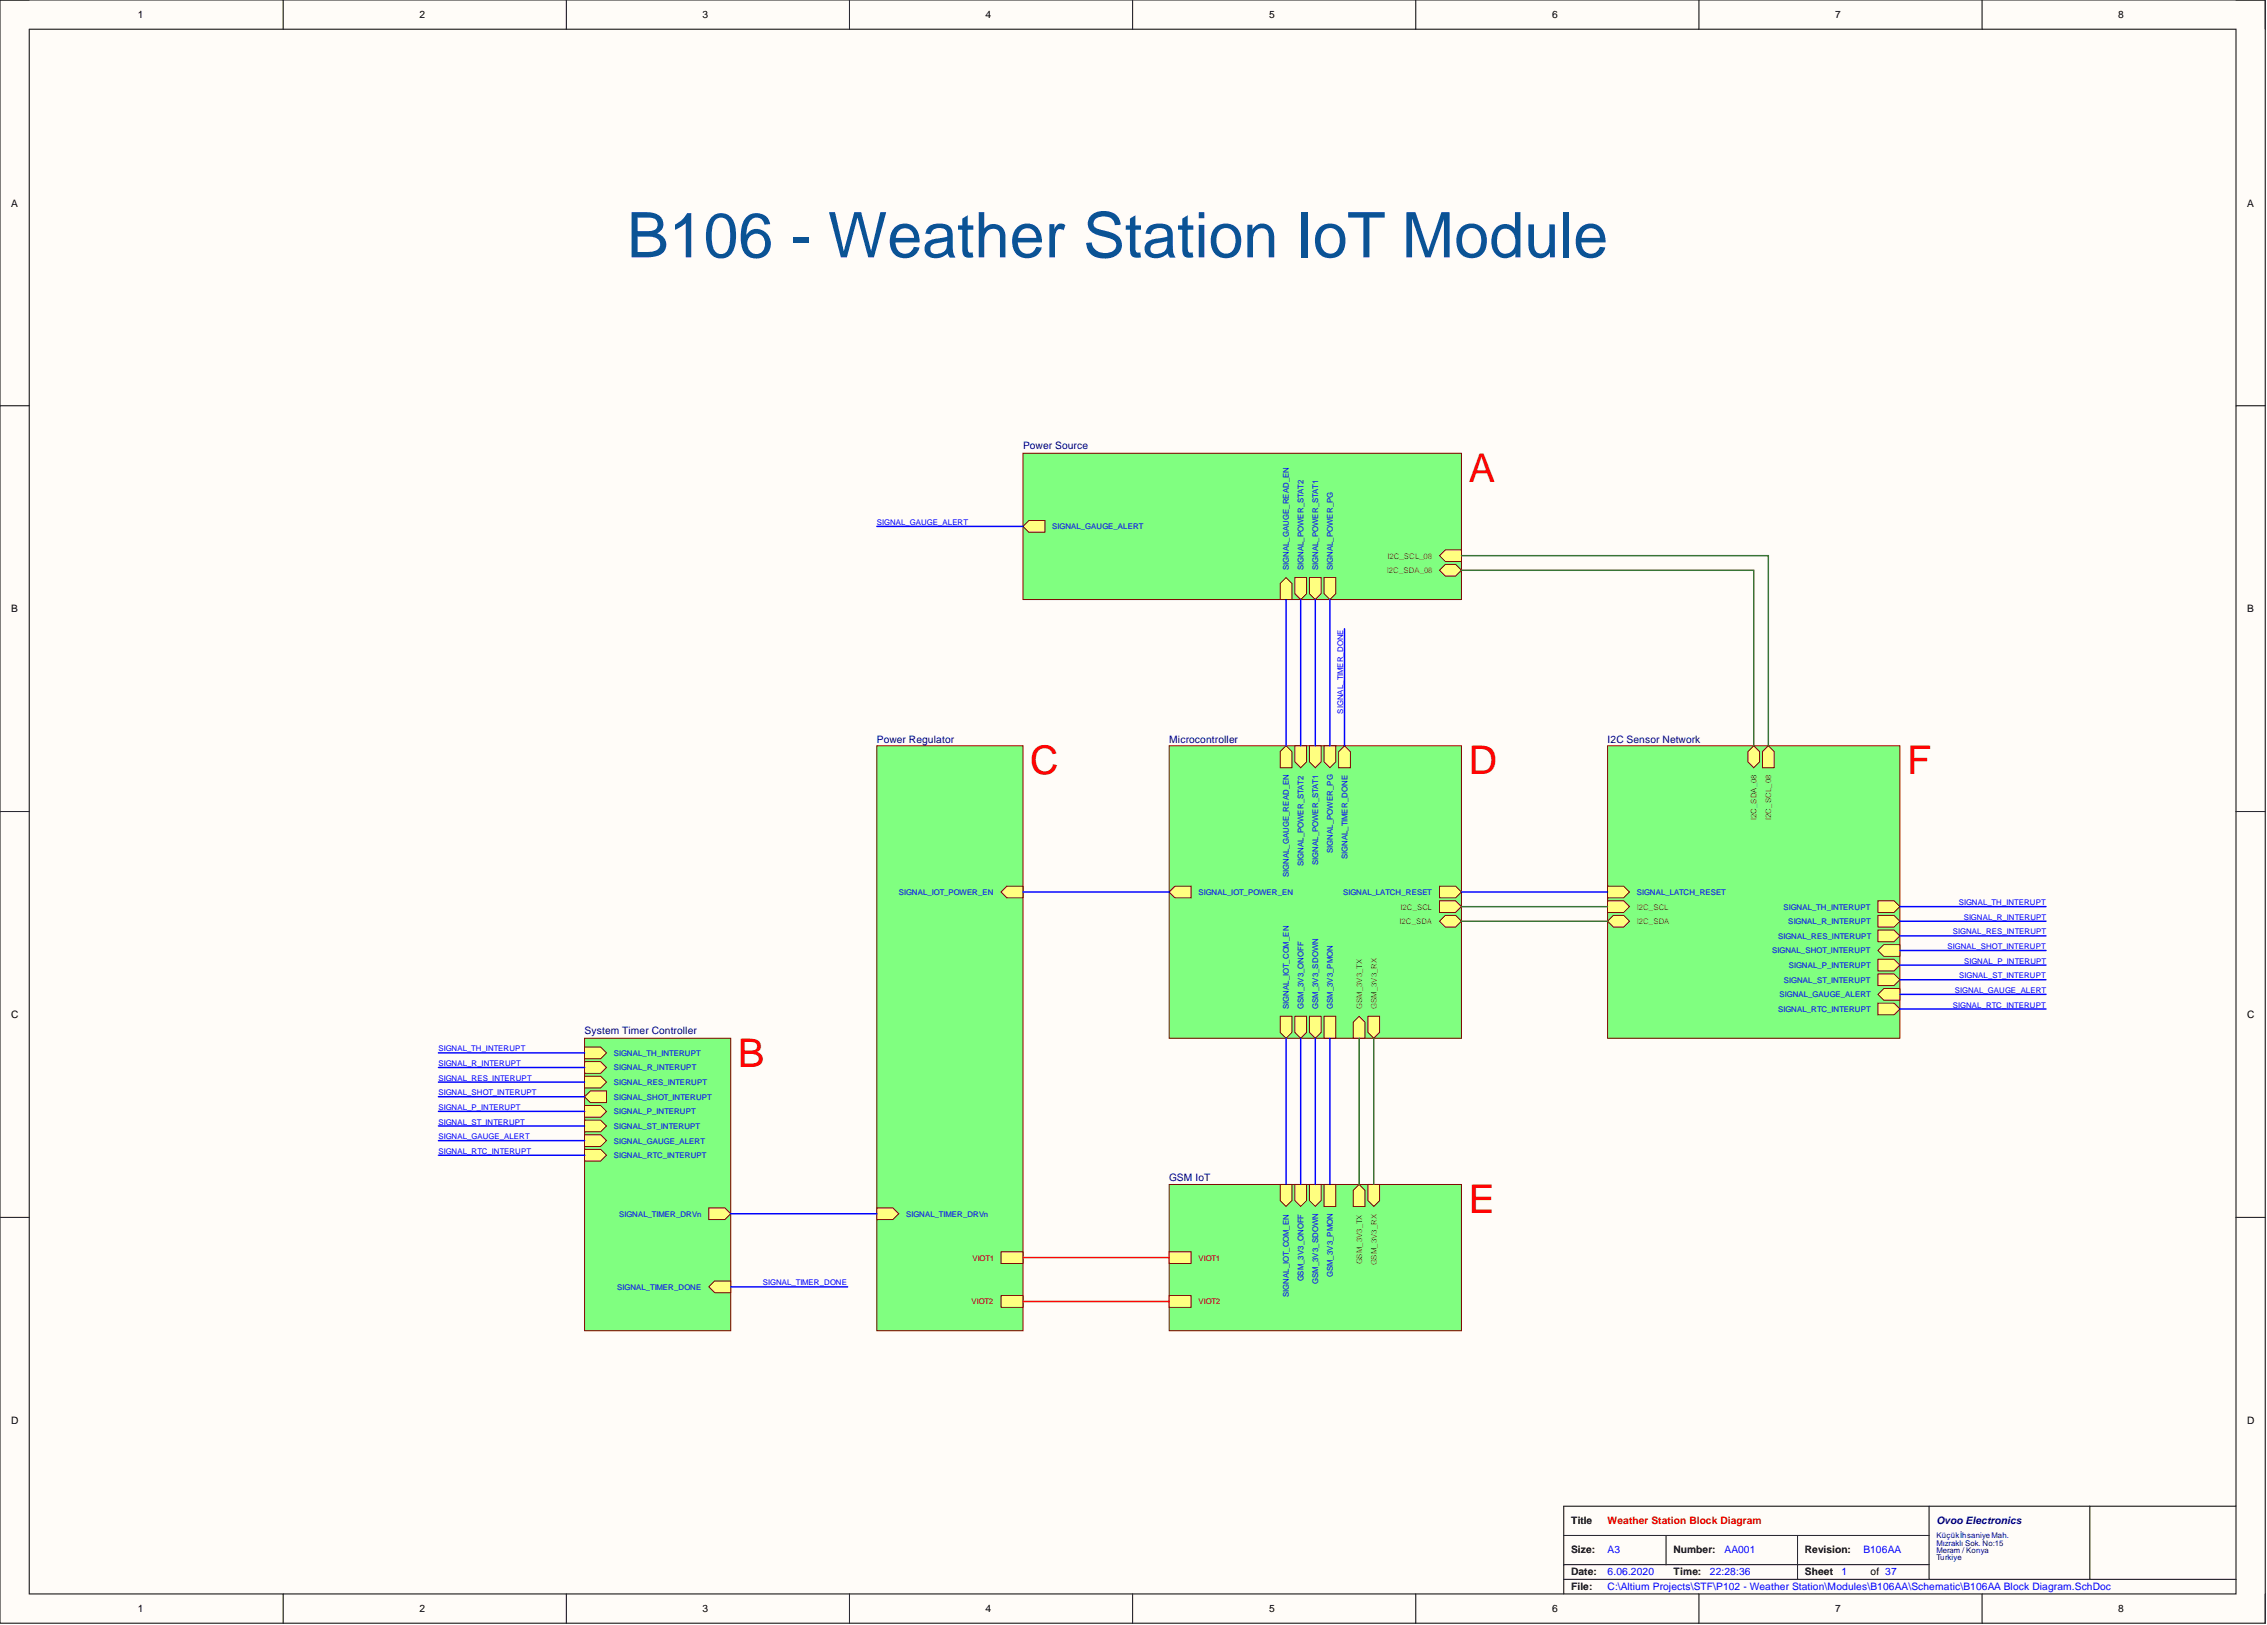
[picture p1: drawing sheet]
<svg xmlns="http://www.w3.org/2000/svg" width="393mm" height="282mm" viewBox="0 0 393 282" stroke-linecap="round" stroke-linejoin="round" font-family="sans-serif">
<defs><g id="words">
<text font-size="10.9" fill="#0b5394" x="108.8" y="44.6">B106 - Weather Station IoT Module</text>
<g font-size="6.8" fill="#f00">
<text x="254.8" y="83.5">A</text>
<text x="178.8" y="134.3">C</text>
<text x="254.8" y="134.3">D</text>
<text x="330.9" y="134.3">F</text>
<text x="128.1" y="185">B</text>
<text x="254.8" y="210.4">E</text>
</g>
<g font-size="1.8">
<text x="23.9" y="3.1">1</text>
<text x="72.8" y="3.1">2</text>
<text x="121.9" y="3.1">3</text>
<text x="171" y="3.1">4</text>
<text x="220.2" y="3.1">5</text>
<text x="269.3" y="3.1">6</text>
<text x="318.4" y="3.1">7</text>
<text x="367.5" y="3.1">8</text>
<text x="1.9" y="35.8">A</text>
<text x="389.9" y="35.8">A</text>
<text x="1.9" y="106.2">B</text>
<text x="389.9" y="106.2">B</text>
<text x="1.9" y="176.6">C</text>
<text x="389.9" y="176.6">C</text>
<text x="1.9" y="247">D</text>
<text x="389.9" y="247">D</text>
<text x="272.6" y="264.4">Title</text>
<text x="272.6" y="269.5">Size:</text>
<text x="290.3" y="269.5">Number:</text>
<text x="313.2" y="269.5">Revision:</text>
<text x="272.6" y="273.3">Date:</text>
<text x="272.6" y="275.8">File:</text>
<text x="290.3" y="273.3">Time:</text>
<text x="313.2" y="273.3">Sheet</text>
<text x="324.6" y="273.3">of 37</text>
<text x="23.9" y="279.6">1</text>
<text x="72.8" y="279.6">2</text>
<text x="121.9" y="279.6">3</text>
<text x="171" y="279.6">4</text>
<text x="220.2" y="279.6">5</text>
<text x="269.3" y="279.6">6</text>
<text x="318.4" y="279.6">7</text>
<text x="367.5" y="279.6">8</text>
</g>
<g font-size="1.8" fill="#000080">
<text x="177.5" y="78">Power Source</text>
<text x="152.1" y="128.9">Power Regulator</text>
<text x="202.9" y="128.9">Microcontroller</text>
<text x="278.9" y="128.9">I2C Sensor Network</text>
<text x="101.4" y="179.4">System Timer Controller</text>
<text x="202.9" y="204.8">GSM IoT</text>
<text x="336" y="264.4">Ovoo Electronics</text>
</g>
<text font-size="1.8" fill="#f00" x="278.9" y="264.4">Weather Station Block Diagram</text>
<g font-size="1.8" fill="#00f">
<text x="278.9" y="269.5">A3</text>
<text x="299.2" y="269.5">AA001</text>
<text x="323.3" y="269.5">B106AA</text>
<text x="278.9" y="273.3">6.06.2020</text>
<text x="278.9" y="275.8">C:\Altium Projects\STF\P102 - Weather Station\Modules\B106AA\Schematic\B106AA Block Diagram.SchDoc</text>
<text x="296.7" y="273.3">22:28:36</text>
<text x="319.5" y="273.3">1</text>
</g>
<g font-size="1.4" fill="#00f">
<text x="152.1" y="91.1">SIGNAL_GAUGE_ALERT</text>
<text x="182.6" y="91.8">SIGNAL_GAUGE_ALERT</text>
<text x="223.7" y="98.9" transform="rotate(-90 223.7 98.9)">SIGNAL_GAUGE_READ_EN</text>
<text x="226.2" y="98.9" transform="rotate(-90 226.2 98.9)">SIGNAL_POWER_STAT2</text>
<text x="228.7" y="98.9" transform="rotate(-90 228.7 98.9)">SIGNAL_POWER_STAT1</text>
<text x="231.3" y="98.9" transform="rotate(-90 231.3 98.9)">SIGNAL_POWER_PG</text>
<text x="233" y="123.8" transform="rotate(-90 233 123.8)">SIGNAL_TIMER_DONE</text>
<text x="231.3" y="148" transform="rotate(-90 231.3 148)">SIGNAL_POWER_PG</text>
<text x="233.8" y="149.1" transform="rotate(-90 233.8 149.1)">SIGNAL_TIMER_DONE</text>
<text x="155.9" y="155.2">SIGNAL_IOT_POWER_EN</text>
<text x="207.9" y="155.2">SIGNAL_IOT_POWER_EN</text>
<text x="223.7" y="152.2" transform="rotate(-90 223.7 152.2)">SIGNAL_GAUGE_READ_EN</text>
<text x="226.2" y="150.2" transform="rotate(-90 226.2 150.2)">SIGNAL_POWER_STAT2</text>
<text x="228.7" y="150.1" transform="rotate(-90 228.7 150.1)">SIGNAL_POWER_STAT1</text>
<text x="233" y="155.2">SIGNAL_LATCH_RESET</text>
<text x="284" y="155.2">SIGNAL_LATCH_RESET</text>
<text x="309.4" y="157.8">SIGNAL_TH_INTERUPT</text>
<text x="310.3" y="160.3">SIGNAL_R_INTERUPT</text>
<text x="339.9" y="157">SIGNAL_TH_INTERUPT</text>
<text x="340.7" y="159.5">SIGNAL_R_INTERUPT</text>
<text x="307.5" y="165.4">SIGNAL_SHOT_INTERUPT</text>
<text x="308.5" y="162.8">SIGNAL_RES_INTERUPT</text>
<text x="310.4" y="167.9">SIGNAL_P_INTERUPT</text>
<text x="337.9" y="164.6">SIGNAL_SHOT_INTERUPT</text>
<text x="338.9" y="162.1">SIGNAL_RES_INTERUPT</text>
<text x="340.8" y="167.2">SIGNAL_P_INTERUPT</text>
<text x="308.8" y="173">SIGNAL_GAUGE_ALERT</text>
<text x="309.5" y="170.5">SIGNAL_ST_INTERUPT</text>
<text x="339.2" y="172.2">SIGNAL_GAUGE_ALERT</text>
<text x="340" y="169.7">SIGNAL_ST_INTERUPT</text>
<text x="223.7" y="175" transform="rotate(-90 223.7 175)">SIGNAL_IOT_COM_EN</text>
<text x="226.2" y="175" transform="rotate(-90 226.2 175)">GSM_3V3_ONOFF</text>
<text x="228.7" y="175" transform="rotate(-90 228.7 175)">GSM_3V3_SDOWN</text>
<text x="231.3" y="175" transform="rotate(-90 231.3 175)">GSM_3V3_PMON</text>
<text x="308.5" y="175.5">SIGNAL_RTC_INTERUPT</text>
<text x="338.9" y="174.8">SIGNAL_RTC_INTERUPT</text>
<text x="76.1" y="182.4">SIGNAL_TH_INTERUPT</text>
<text x="76.1" y="184.9">SIGNAL_R_INTERUPT</text>
<text x="106.5" y="183.1">SIGNAL_TH_INTERUPT</text>
<text x="106.5" y="185.7">SIGNAL_R_INTERUPT</text>
<text x="76.1" y="187.4">SIGNAL_RES_INTERUPT</text>
<text x="76.1" y="190">SIGNAL_SHOT_INTERUPT</text>
<text x="106.5" y="188.2">SIGNAL_RES_INTERUPT</text>
<text x="106.5" y="190.7">SIGNAL_SHOT_INTERUPT</text>
<text x="76.1" y="192.5">SIGNAL_P_INTERUPT</text>
<text x="76.1" y="195.1">SIGNAL_ST_INTERUPT</text>
<text x="76.1" y="197.6">SIGNAL_GAUGE_ALERT</text>
<text x="106.5" y="195.8">SIGNAL_ST_INTERUPT</text>
<text x="106.5" y="193.3">SIGNAL_P_INTERUPT</text>
<text x="76.1" y="200.1">SIGNAL_RTC_INTERUPT</text>
<text x="106.5" y="198.4">SIGNAL_GAUGE_ALERT</text>
<text x="106.5" y="200.9">SIGNAL_RTC_INTERUPT</text>
<text x="107.4" y="211">SIGNAL_TIMER_DRVn</text>
<text x="157.2" y="211">SIGNAL_TIMER_DRVn</text>
<text x="231.3" y="221.5" transform="rotate(-90 231.3 221.5)">GSM_3V3_PMON</text>
<text x="107.1" y="223.7">SIGNAL_TIMER_DONE</text>
<text x="132.4" y="223">SIGNAL_TIMER_DONE</text>
<text x="223.7" y="225" transform="rotate(-90 223.7 225)">SIGNAL_IOT_COM_EN</text>
<text x="226.2" y="222.3" transform="rotate(-90 226.2 222.3)">GSM_3V3_ONOFF</text>
<text x="228.7" y="222.7" transform="rotate(-90 228.7 222.7)">GSM_3V3_SDOWN</text>
</g>
<g font-size="1.4" fill="#38761d">
<text x="240.6" y="99.4">I2C_SDA_08</text>
<text x="240.7" y="96.9">I2C_SCL_08</text>
<text x="304.8" y="142.3" transform="rotate(-90 304.8 142.3)">I2C_SDA_08</text>
<text x="307.3" y="142.2" transform="rotate(-90 307.3 142.2)">I2C_SCL_08</text>
<text x="242.8" y="160.3">I2C_SDA</text>
<text x="243" y="157.8">I2C_SCL</text>
<text x="284" y="160.3">I2C_SDA</text>
<text x="284" y="157.8">I2C_SCL</text>
<text x="236.3" y="175" transform="rotate(-90 236.3 175)">GSM_3V3_TX</text>
<text x="238.9" y="175" transform="rotate(-90 238.9 175)">GSM_3V3_RX</text>
<text x="236.3" y="219.3" transform="rotate(-90 236.3 219.3)">GSM_3V3_TX</text>
<text x="238.9" y="219.5" transform="rotate(-90 238.9 219.5)">GSM_3V3_RX</text>
</g>
<g font-size="1.4" fill="#f00">
<text x="168.7" y="218.6">VIOT1</text>
<text x="207.9" y="218.6">VIOT1</text>
<text x="168.5" y="226.3">VIOT2</text>
<text x="207.9" y="226.3">VIOT2</text>
</g>
<g font-size="1.4" fill="#000080">
<text x="336" y="266.8">Küçükİhsaniye Mah.</text>
<text x="336" y="268.1">Mızraklı Sok. No:15</text>
<text x="336" y="269.4">Meram / Konya</text>
<text x="336" y="270.6">Turkiye</text>
</g>
</g></defs>
<path d="M0 0h393v281.6h-393z" fill-rule="evenodd" fill="#fffcf8"/>
<path d="M0 0h393v281.6h-393z" fill="none" stroke="#000" stroke-width=".17"/>
<path d="M5.1 5.1h382.9v271.4h-382.9z" fill-rule="evenodd" fill="#fffcf8"/>
<g fill="none" stroke="#000" stroke-width=".17">
<path d="M0 0h5.1M49.1 0v5.1M98.3 0v5.1M147.4 0v5.1M196.5 0v5.1M245.7 0v5.1M294.8 0v5.1M343.9 0v5.1M388 0h5v5.1M5.1 5.1h382.9v271.4h-382.9zM0 70.4h5.1M388 70.4h5"/>
<path d="M0 140.8h5.1M388 140.8h5M0 211.2h5.1M388 211.2h5M49.1 276.5v5.1M98.3 276.5v5.1M147.4 276.5v5.1M196.5 276.5v5.1M245.7 276.5v5.1M271.3 266.3h63.4M271.3 273.9h116.7M271.3 271.4h63.4"/>
<path d="M289.1 266.3v5.1M294.8 276.5v5.1M311.9 266.3v7.6M334.7 261.3v12.6M343.9 276.5v5.1M362.6 261.3v12.6M388 261.3h-116.7v15.2M393 276.5v5.1"/>
</g>
<path d="M202.9 129.4h50.7v50.7h-50.7z" fill-rule="evenodd" fill="#80ff80"/>
<path d="M202.9 129.4h50.7v50.7h-50.7z" fill="none" stroke="#800000" stroke-width=".17"/>
<path d="M203.9 153.7h2.8v2h-2.8l-1-1z" fill-rule="evenodd" fill="#ffff80"/>
<path d="M203.9 153.7h2.8v2h-2.8l-1-1z" fill="none" stroke="#800000" stroke-width=".17"/>
<path d="M229.7 176.3h2.1v3.8h-2.1z" fill-rule="evenodd" fill="#ffff80"/>
<path d="M229.7 176.3h2.1v3.8h-2.1z" fill="none" stroke="#800000" stroke-width=".17"/>
<path d="M224.7 176.3h2v2.8l-1 1-1-1z" fill-rule="evenodd" fill="#ffff80"/>
<path d="M224.7 176.3h2v2.8l-1 1-1-1z" fill="none" stroke="#800000" stroke-width=".17"/>
<path d="M222.1 176.3h2.1v2.8l-1.1 1-1-1z" fill-rule="evenodd" fill="#ffff80"/>
<path d="M222.1 176.3h2.1v2.8l-1.1 1-1-1z" fill="none" stroke="#800000" stroke-width=".17"/>
<path d="M227.2 176.3h2v2.8l-1 1-1-1z" fill-rule="evenodd" fill="#ffff80"/>
<path d="M227.2 176.3h2v2.8l-1 1-1-1z" fill="none" stroke="#800000" stroke-width=".17"/>
<path d="M224.7 129.4h2v2.8l-1 1-1-1z" fill-rule="evenodd" fill="#ffff80"/>
<path d="M224.7 129.4h2v2.8l-1 1-1-1z" fill="none" stroke="#800000" stroke-width=".17"/>
<path d="M227.2 129.4h2v2.8l-1 1-1-1z" fill-rule="evenodd" fill="#ffff80"/>
<path d="M227.2 129.4h2v2.8l-1 1-1-1z" fill="none" stroke="#800000" stroke-width=".17"/>
<path d="M229.7 129.4h2.1v2.8l-1 1-1.1-1z" fill-rule="evenodd" fill="#ffff80"/>
<path d="M229.7 129.4h2.1v2.8l-1 1-1.1-1z" fill="none" stroke="#800000" stroke-width=".17"/>
<path d="M249.8 153.7h2.8l1 1-1 1h-2.8z" fill-rule="evenodd" fill="#ffff80"/>
<path d="M249.8 153.7h2.8l1 1-1 1h-2.8z" fill="none" stroke="#800000" stroke-width=".17"/>
<path d="M233.3 129.4l1 1v2.8h-2v-2.8z" fill-rule="evenodd" fill="#ffff80"/>
<path d="M233.3 129.4l1 1v2.8h-2v-2.8z" fill="none" stroke="#800000" stroke-width=".17"/>
<path d="M223.1 129.4l1.1 1v2.8h-2.1v-2.8z" fill-rule="evenodd" fill="#ffff80"/>
<path d="M223.1 129.4l1.1 1v2.8h-2.1v-2.8z" fill="none" stroke="#800000" stroke-width=".17"/>
<path d="M235.8 176.3l1 1v2.8h-2v-2.8z" fill-rule="evenodd" fill="#ffff80"/>
<path d="M235.8 176.3l1 1v2.8h-2v-2.8z" fill="none" stroke="#800000" stroke-width=".17"/>
<path d="M237.3 176.3h2.1v2.8l-1 1-1.1-1z" fill-rule="evenodd" fill="#ffff80"/>
<path d="M237.3 176.3h2.1v2.8l-1 1-1.1-1z" fill="none" stroke="#800000" stroke-width=".17"/>
<path d="M249.8 156.2h2.8l1 1.1-1 1h-2.8z" fill-rule="evenodd" fill="#ffff80"/>
<path d="M249.8 156.2h2.8l1 1.1-1 1h-2.8z" fill="none" stroke="#800000" stroke-width=".17"/>
<path d="M250.8 158.8h1.8l1 1-1 1h-1.8l-1-1z" fill-rule="evenodd" fill="#ffff80"/>
<path d="M250.8 158.8h1.8l1 1-1 1h-1.8l-1-1z" fill="none" stroke="#800000" stroke-width=".17"/>
<path d="M202.9 205.5h50.7v25.3h-50.7z" fill-rule="evenodd" fill="#80ff80"/>
<path d="M202.9 205.5h50.7v25.3h-50.7z" fill="none" stroke="#800000" stroke-width=".17"/>
<path d="M229.7 205.5h2.1v3.8h-2.1z" fill-rule="evenodd" fill="#ffff80"/>
<path d="M229.7 205.5h2.1v3.8h-2.1z" fill="none" stroke="#800000" stroke-width=".17"/>
<path d="M222.1 205.5h2.1v2.7l-1.1 1.1-1-1.1z" fill-rule="evenodd" fill="#ffff80"/>
<path d="M222.1 205.5h2.1v2.7l-1.1 1.1-1-1.1z" fill="none" stroke="#800000" stroke-width=".17"/>
<path d="M224.7 205.5h2v2.7l-1 1.1-1-1.1z" fill-rule="evenodd" fill="#ffff80"/>
<path d="M224.7 205.5h2v2.7l-1 1.1-1-1.1z" fill="none" stroke="#800000" stroke-width=".17"/>
<path d="M227.2 205.5h2v2.7l-1 1.1-1-1.1z" fill-rule="evenodd" fill="#ffff80"/>
<path d="M227.2 205.5h2v2.7l-1 1.1-1-1.1z" fill="none" stroke="#800000" stroke-width=".17"/>
<path d="M202.9 217.1h3.8v2.1h-3.8z" fill-rule="evenodd" fill="#ffff80"/>
<path d="M202.9 217.1h3.8v2.1h-3.8z" fill="none" stroke="#800000" stroke-width=".17"/>
<path d="M202.9 224.7h3.8v2.1h-3.8z" fill-rule="evenodd" fill="#ffff80"/>
<path d="M202.9 224.7h3.8v2.1h-3.8z" fill="none" stroke="#800000" stroke-width=".17"/>
<path d="M235.8 205.5l1 1v2.8h-2v-2.8z" fill-rule="evenodd" fill="#ffff80"/>
<path d="M235.8 205.5l1 1v2.8h-2v-2.8z" fill="none" stroke="#800000" stroke-width=".17"/>
<path d="M237.3 205.5h2.1v2.7l-1 1.1-1.1-1.1z" fill-rule="evenodd" fill="#ffff80"/>
<path d="M237.3 205.5h2.1v2.7l-1 1.1-1.1-1.1z" fill="none" stroke="#800000" stroke-width=".17"/>
<path d="M101.4 180.1h25.4v50.7h-25.4z" fill-rule="evenodd" fill="#80ff80"/>
<path d="M101.4 180.1h25.4v50.7h-25.4z" fill="none" stroke="#800000" stroke-width=".17"/>
<path d="M101.4 196.8h2.8l1 1-1 1.1h-2.8z" fill-rule="evenodd" fill="#ffff80"/>
<path d="M101.4 196.8h2.8l1 1-1 1.1h-2.8z" fill="none" stroke="#800000" stroke-width=".17"/>
<path d="M101.4 194.3h2.8l1 1-1 1h-2.8z" fill-rule="evenodd" fill="#ffff80"/>
<path d="M101.4 194.3h2.8l1 1-1 1h-2.8z" fill="none" stroke="#800000" stroke-width=".17"/>
<path d="M124 222.2h2.8v2h-2.8l-1-1z" fill-rule="evenodd" fill="#ffff80"/>
<path d="M124 222.2h2.8v2h-2.8l-1-1z" fill="none" stroke="#800000" stroke-width=".17"/>
<path d="M101.4 186.7h2.8l1 1-1 1h-2.8z" fill-rule="evenodd" fill="#ffff80"/>
<path d="M101.4 186.7h2.8l1 1-1 1h-2.8z" fill="none" stroke="#800000" stroke-width=".17"/>
<path d="M101.4 181.6h2.8l1 1-1 1h-2.8z" fill-rule="evenodd" fill="#ffff80"/>
<path d="M101.4 181.6h2.8l1 1-1 1h-2.8z" fill="none" stroke="#800000" stroke-width=".17"/>
<path d="M101.4 184.2h2.8l1 1-1 1h-2.8z" fill-rule="evenodd" fill="#ffff80"/>
<path d="M101.4 184.2h2.8l1 1-1 1h-2.8z" fill="none" stroke="#800000" stroke-width=".17"/>
<path d="M101.4 191.8h2.8l1 1-1 1h-2.8z" fill-rule="evenodd" fill="#ffff80"/>
<path d="M101.4 191.8h2.8l1 1-1 1h-2.8z" fill="none" stroke="#800000" stroke-width=".17"/>
<path d="M123 209.5h2.8l1 1-1 1h-2.8z" fill-rule="evenodd" fill="#ffff80"/>
<path d="M123 209.5h2.8l1 1-1 1h-2.8z" fill="none" stroke="#800000" stroke-width=".17"/>
<path d="M101.4 199.4h2.8l1 1-1 1h-2.8z" fill-rule="evenodd" fill="#ffff80"/>
<path d="M101.4 199.4h2.8l1 1-1 1h-2.8z" fill="none" stroke="#800000" stroke-width=".17"/>
<path d="M102.4 189.2h2.8v2.1h-2.8l-1-1.1z" fill-rule="evenodd" fill="#ffff80"/>
<path d="M102.4 189.2h2.8v2.1h-2.8l-1-1.1z" fill="none" stroke="#800000" stroke-width=".17"/>
<path d="M152.1 129.4h25.4v101.4h-25.4z" fill-rule="evenodd" fill="#80ff80"/>
<path d="M152.1 129.4h25.4v101.4h-25.4z" fill="none" stroke="#800000" stroke-width=".17"/>
<path d="M173.7 224.7h3.8v2.1h-3.8z" fill-rule="evenodd" fill="#ffff80"/>
<path d="M173.7 224.7h3.8v2.1h-3.8z" fill="none" stroke="#800000" stroke-width=".17"/>
<path d="M152.1 209.5h2.8l1 1-1 1h-2.8z" fill-rule="evenodd" fill="#ffff80"/>
<path d="M152.1 209.5h2.8l1 1-1 1h-2.8z" fill="none" stroke="#800000" stroke-width=".17"/>
<path d="M174.7 153.7h2.8v2h-2.8l-1-1z" fill-rule="evenodd" fill="#ffff80"/>
<path d="M174.7 153.7h2.8v2h-2.8l-1-1z" fill="none" stroke="#800000" stroke-width=".17"/>
<path d="M173.7 217.1h3.8v2.1h-3.8z" fill-rule="evenodd" fill="#ffff80"/>
<path d="M173.7 217.1h3.8v2.1h-3.8z" fill="none" stroke="#800000" stroke-width=".17"/>
<path d="M177.5 78.6h76.1v25.4h-76.1z" fill-rule="evenodd" fill="#80ff80"/>
<path d="M177.5 78.6h76.1v25.4h-76.1z" fill="none" stroke="#800000" stroke-width=".17"/>
<path d="M178.5 90.3h2.8v2h-2.8l-1-1z" fill-rule="evenodd" fill="#ffff80"/>
<path d="M178.5 90.3h2.8v2h-2.8l-1-1z" fill="none" stroke="#800000" stroke-width=".17"/>
<path d="M223.1 100.2l1.1 1v2.8h-2.1v-2.8z" fill-rule="evenodd" fill="#ffff80"/>
<path d="M223.1 100.2l1.1 1v2.8h-2.1v-2.8z" fill="none" stroke="#800000" stroke-width=".17"/>
<path d="M224.7 100.2h2v2.8l-1 1-1-1z" fill-rule="evenodd" fill="#ffff80"/>
<path d="M224.7 100.2h2v2.8l-1 1-1-1z" fill="none" stroke="#800000" stroke-width=".17"/>
<path d="M227.2 100.2h2v2.8l-1 1-1-1z" fill-rule="evenodd" fill="#ffff80"/>
<path d="M227.2 100.2h2v2.8l-1 1-1-1z" fill="none" stroke="#800000" stroke-width=".17"/>
<path d="M229.7 100.2h2.1v2.8l-1 1-1.1-1z" fill-rule="evenodd" fill="#ffff80"/>
<path d="M229.7 100.2h2.1v2.8l-1 1-1.1-1z" fill="none" stroke="#800000" stroke-width=".17"/>
<path d="M250.8 95.4h2.8v2h-2.8l-1-1z" fill-rule="evenodd" fill="#ffff80"/>
<path d="M250.8 95.4h2.8v2h-2.8l-1-1z" fill="none" stroke="#800000" stroke-width=".17"/>
<path d="M250.8 97.9h1.8l1 1-1 1h-1.8l-1-1z" fill-rule="evenodd" fill="#ffff80"/>
<path d="M250.8 97.9h1.8l1 1-1 1h-1.8l-1-1z" fill="none" stroke="#800000" stroke-width=".17"/>
<path d="M278.9 129.4h50.7v50.7h-50.7z" fill-rule="evenodd" fill="#80ff80"/>
<path d="M278.9 129.4h50.7v50.7h-50.7z" fill="none" stroke="#800000" stroke-width=".17"/>
<path d="M325.8 168.9h2.8l1 1-1 1.1h-2.8z" fill-rule="evenodd" fill="#ffff80"/>
<path d="M325.8 168.9h2.8l1 1-1 1.1h-2.8z" fill="none" stroke="#800000" stroke-width=".17"/>
<path d="M325.8 156.2h2.8l1 1.1-1 1h-2.8z" fill-rule="evenodd" fill="#ffff80"/>
<path d="M325.8 156.2h2.8l1 1.1-1 1h-2.8z" fill="none" stroke="#800000" stroke-width=".17"/>
<path d="M325.8 166.4h2.8l1 1-1 1h-2.8z" fill-rule="evenodd" fill="#ffff80"/>
<path d="M325.8 166.4h2.8l1 1-1 1h-2.8z" fill="none" stroke="#800000" stroke-width=".17"/>
<path d="M325.8 161.3h2.8l1 1-1 1.1h-2.8z" fill-rule="evenodd" fill="#ffff80"/>
<path d="M325.8 161.3h2.8l1 1-1 1.1h-2.8z" fill="none" stroke="#800000" stroke-width=".17"/>
<path d="M325.8 158.8h2.8l1 1-1 1h-2.8z" fill-rule="evenodd" fill="#ffff80"/>
<path d="M325.8 158.8h2.8l1 1-1 1h-2.8z" fill="none" stroke="#800000" stroke-width=".17"/>
<path d="M326.9 171.5h2.7v2h-2.7l-1.1-1z" fill-rule="evenodd" fill="#ffff80"/>
<path d="M326.9 171.5h2.7v2h-2.7l-1.1-1z" fill="none" stroke="#800000" stroke-width=".17"/>
<path d="M325.8 174h2.8l1 1-1 1h-2.8z" fill-rule="evenodd" fill="#ffff80"/>
<path d="M325.8 174h2.8l1 1-1 1h-2.8z" fill="none" stroke="#800000" stroke-width=".17"/>
<path d="M278.9 153.7h2.8l1 1-1 1h-2.8z" fill-rule="evenodd" fill="#ffff80"/>
<path d="M278.9 153.7h2.8l1 1-1 1h-2.8z" fill="none" stroke="#800000" stroke-width=".17"/>
<path d="M326.9 163.9h2.7v2h-2.7l-1.1-1z" fill-rule="evenodd" fill="#ffff80"/>
<path d="M326.9 163.9h2.7v2h-2.7l-1.1-1z" fill="none" stroke="#800000" stroke-width=".17"/>
<path d="M279.9 158.8h1.8l1 1-1 1h-1.8l-1-1z" fill-rule="evenodd" fill="#ffff80"/>
<path d="M279.9 158.8h1.8l1 1-1 1h-1.8l-1-1z" fill="none" stroke="#800000" stroke-width=".17"/>
<path d="M278.9 156.2h2.8l1 1.1-1 1h-2.8z" fill-rule="evenodd" fill="#ffff80"/>
<path d="M278.9 156.2h2.8l1 1.1-1 1h-2.8z" fill="none" stroke="#800000" stroke-width=".17"/>
<path d="M304.3 129.4l1 1v1.8l-1 1-1-1v-1.8z" fill-rule="evenodd" fill="#ffff80"/>
<path d="M304.3 129.4l1 1v1.8l-1 1-1-1v-1.8z" fill="none" stroke="#800000" stroke-width=".17"/>
<path d="M306.8 129.4l1 1v2.8h-2v-2.8z" fill-rule="evenodd" fill="#ffff80"/>
<path d="M306.8 129.4l1 1v2.8h-2v-2.8z" fill="none" stroke="#800000" stroke-width=".17"/>
<g fill="none" stroke="#00f" stroke-width=".25">
<path d="M152.1 91.3h25.4M223.1 104v25.4M225.7 104v25.4M228.2 104v25.4M230.8 104v25.4M233.3 109.1v20.3M177.5 154.7h25.4M253.6 154.7h25.3M329.6 159.8h25.4M329.6 157.3h25.4M329.6 175h25.4M329.6 172.5h25.4"/>
<path d="M329.6 169.9h25.4M329.6 167.4h25.4M329.6 164.9h25.4M329.6 162.3h25.4M76.1 197.8h25.3M76.1 195.3h25.3M76.1 192.8h25.3M76.1 190.2h25.3M76.1 187.7h25.3M76.1 185.2h25.3M76.1 182.6h25.3M223.1 180.1v25.4"/>
<path d="M225.7 180.1v25.4M228.2 180.1v25.4M230.8 180.1v25.4M76.1 200.4h25.3M126.8 210.5h25.3M126.8 223.2h20.3"/>
</g>
<path d="M177.5 218.1h25.4M177.5 225.8h25.4" fill="none" stroke="#f00" stroke-width=".25"/>
<path d="M253.6 98.9h50.7v30.5M253.6 96.4h53.2v33M253.6 159.8h25.3M253.6 157.3h25.3M235.8 180.1v25.4M238.4 180.1v25.4" fill="none" stroke="#38761d" stroke-width=".25"/>
<use href="#words"/>
</svg>
